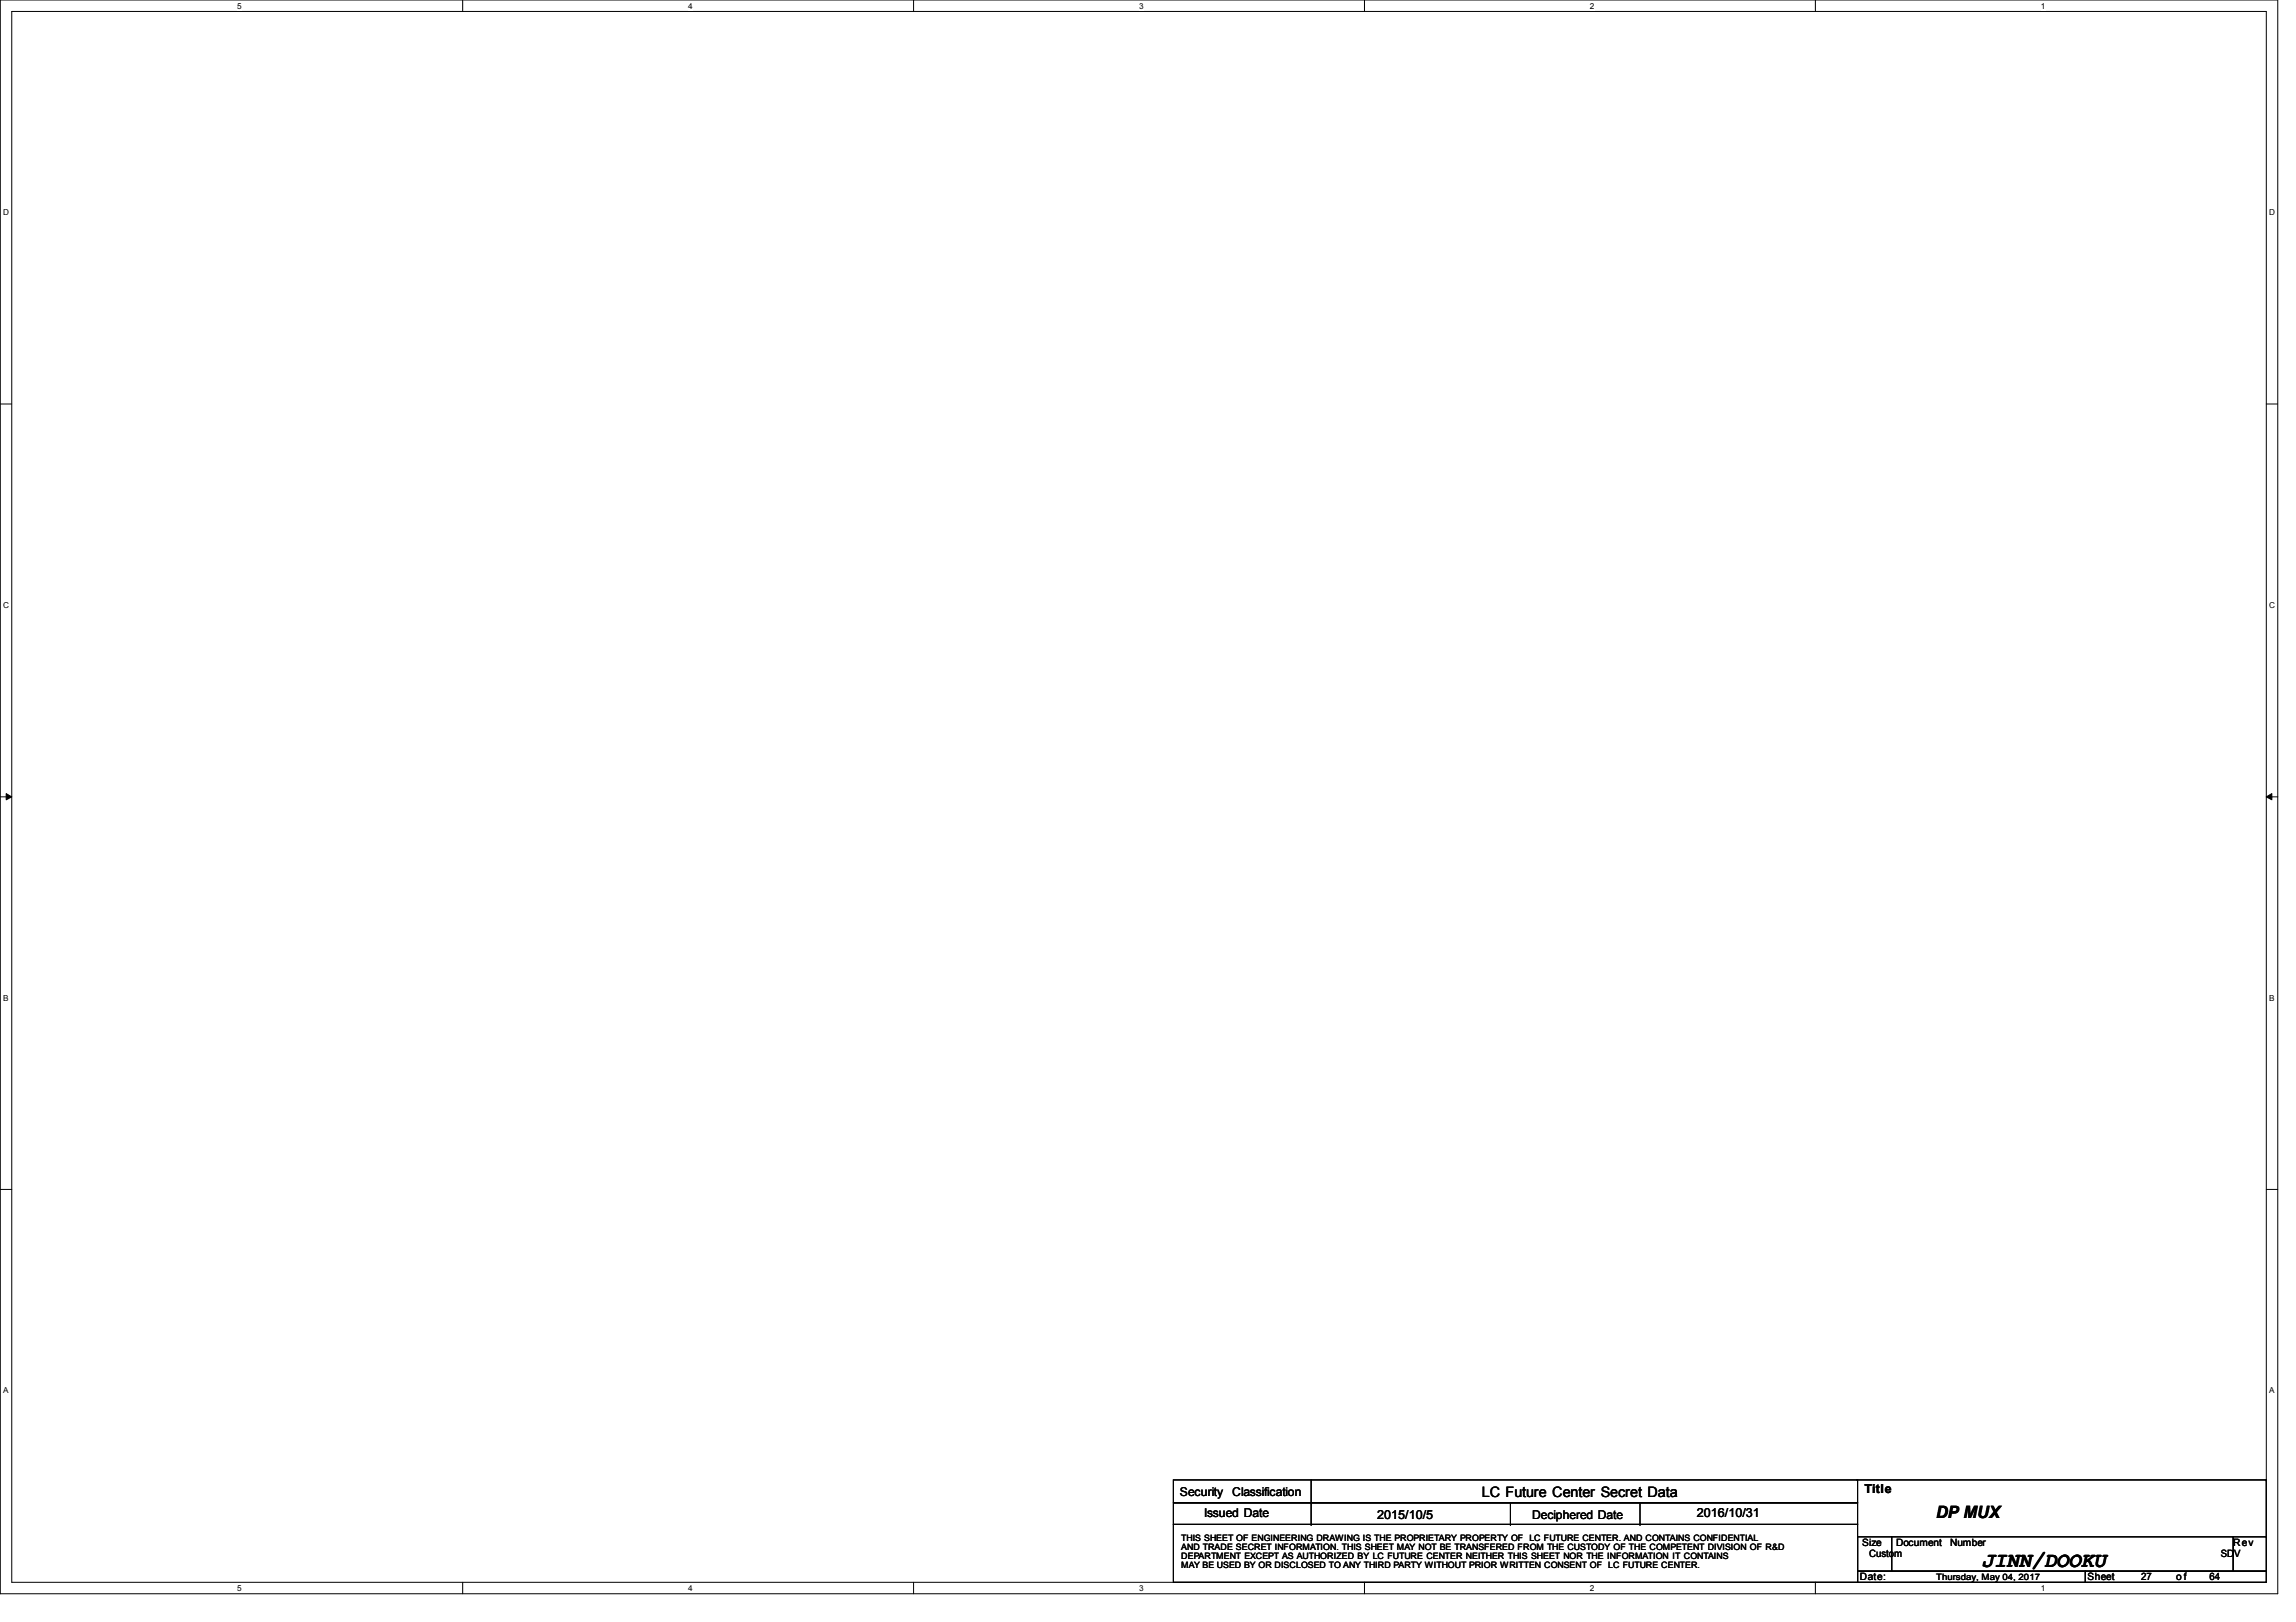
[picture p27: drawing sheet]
<svg xmlns="http://www.w3.org/2000/svg" width="297mm" height="210mm" viewBox="0 0 297 210" stroke-linecap="round" stroke-linejoin="round" font-family="sans-serif">
<defs><g id="words">
<text font-size="2.8" x="256.4" y="202.7">JINN/DOOKU</text>
<text font-size="2.2" x="250.5" y="196.5">DP MUX</text>
<text font-size="1.9" x="191.7" y="193.7">LC Future Center Secret Data</text>
<g font-size="1.6">
<text x="152.7" y="193.5">Security</text>
<text x="155.8" y="196.3">Issued Date</text>
<text x="159.4" y="193.5">Classification</text>
<text x="178.2" y="196.5">2015/10/5</text>
<text x="198.2" y="196.5">Deciphered Date</text>
<text x="219.5" y="196.3">2016/10/31</text>
<text x="241.2" y="193.2">Title</text>
</g>
<g font-size="1.3">
<text x="240.9" y="200.1">Size</text>
<text x="241.8" y="201.5">Custom</text>
<text x="245.3" y="200.1">Document</text>
<text x="252.3" y="200.1">Number</text>
<text x="287.3" y="201.5">SDV</text>
<text x="288.9" y="200.1">Rev</text>
<text x="240.6" y="204.5">Date:</text>
<text x="270.1" y="204.5">Sheet</text>
<text x="277" y="204.5">27</text>
<text x="281.6" y="204.5">o f</text>
<text x="285.8" y="204.5">64</text>
</g>
<g font-size="1.1">
<text x="30.7" y="1.1">5</text>
<text x="89" y="1.1">4</text>
<text x="147.4" y="1.1">3</text>
<text x="205.7" y="1.1">2</text>
<text x="264" y="1.1">1</text>
<text x=".4" y="27.9">D</text>
<text x="293.6" y="27.9">D</text>
<text x=".4" y="78.7">C</text>
<text x="293.6" y="78.7">C</text>
<text x=".4" y="129.5">B</text>
<text x="293.6" y="129.5">B</text>
<text x=".4" y="180.3">A</text>
<text x="293.6" y="180.3">A</text>
<text x="152.8" y="200.6">AND TRADE SECRET INFORMATION. THIS SHEET MAY NOT BE TRANSFERED FROM THE CUSTODY OF THE COMPETENT DIVISION OF R&amp;D</text>
<text x="152.8" y="201.8">DEPARTMENT EXCEPT AS AUTHORIZED BY LC FUTURE CENTER NEITHER THIS SHEET NOR THE INFORMATION IT CONTAINS</text>
<text x="152.8" y="202.9">MAY BE USED BY OR DISCLOSED TO ANY THIRD PARTY WITHOUT PRIOR WRITTEN CONSENT OF LC FUTURE CENTER.</text>
<text x="152.8" y="199.4">THIS SHEET OF ENGINEERING DRAWING IS THE PROPRIETARY PROPERTY OF LC FUTURE CENTER. AND CONTAINS CONFIDENTIAL</text>
<text x="30.7" y="205.9">5</text>
<text x="89" y="205.9">4</text>
<text x="147.4" y="205.9">3</text>
<text x="205.7" y="205.9">2</text>
<text x="250.5" y="204.4">Thursday, May 04, 2017</text>
<text x="264" y="205.9">1</text>
</g>
</g></defs>
<path d="M0 0h294.7v206.2h-294.7zM1.5 1.5h291.7v203.3h-291.7z" fill="none" stroke="#000" stroke-width=".13"/>
<g fill="#fff">
<path d="M30.7 .2h.6v1.2h-.6z"/>
<path d="M30.7 204.9h.6v1.2h-.6z"/>
</g>
<path d="M59.9 0v1.5M59.9 204.8v1.4" fill="none" stroke="#000" stroke-width=".13"/>
<g fill="#fff">
<path d="M89 .2h.6v1.2h-.6z"/>
<path d="M89 204.9h.6v1.2h-.6z"/>
</g>
<path d="M118.2 0v1.5M118.2 204.8v1.4" fill="none" stroke="#000" stroke-width=".13"/>
<g fill="#fff">
<path d="M147.4 .2h.6v1.2h-.6z"/>
<path d="M147.4 204.9h.6v1.2h-.6z"/>
</g>
<path d="M176.5 0v1.5M176.5 204.8v1.4" fill="none" stroke="#000" stroke-width=".13"/>
<g fill="#fff">
<path d="M205.7 .2h.6v1.2h-.6z"/>
<path d="M205.7 204.9h.6v1.2h-.6z"/>
</g>
<path d="M234.9 0v1.5M234.9 204.8v1.4" fill="none" stroke="#000" stroke-width=".13"/>
<g fill="#fff">
<path d="M264 .2h.6v1.2h-.6z"/>
<path d="M264 204.9h.6v1.2h-.6z"/>
<path d="M.4 26.9h.8v1.2h-.8z"/>
<path d="M293.6 26.9h.7v1.2h-.7z"/>
<path d="M.4 77.7h.8v1.2h-.8z"/>
<path d="M293.6 77.7h.7v1.2h-.7z"/>
</g>
<path d="M0 52.3h1.5M293.2 52.3h1.5" fill="none" stroke="#000" stroke-width=".13"/>
<g fill="#fff">
<path d="M.4 128.5h.7v1.2h-.7z"/>
<path d="M293.6 128.5h.7v1.2h-.7z"/>
</g>
<path d="M0 103.1h1.5M.8 102.7l.7 .4-.7 .4zM293.2 103.1l.7-.4v.8zM293.2 103.1h1.5" fill="none" stroke="#000" stroke-width=".13"/>
<path d="M.8 102.7l.7 .4-.7 .4zM293.2 103.1l.7-.4v.8z" fill="#000"/>
<g fill="#fff">
<path d="M.4 179.3h.7v1.2h-.7z"/>
<path d="M293.6 179.3h.7v1.2h-.7z"/>
</g>
<g fill="none" stroke="#000" stroke-width=".13">
<path d="M0 153.9h1.5M293.2 153.9h1.5M151.8 191.5h88.5v3h-88.5zM151.8 194.5h88.5v2.8h-88.5zM151.8 197.3h88.5v7.5h-88.5zM169.6 194.5h.1M169.6 197.3h.1M169.6 191.5v5.8M195.4 197.3h.1M195.4 194.5v2.8M212.2 197.3h.1M212.2 194.5v2.8"/>
<path d="M240.2 191.5h53M240.3 198.9h4.4v4.4h-4.4zM244.7 198.9h44.2v4.4h-44.2zM288.9 198.9h4.3v4.4h-4.3zM293.2 191.5h.1M293.2 191.5v7.4M240.3 203.3h29.5v1.5h-29.5zM269.8 203.3h23.4v1.5h-23.4z"/>
</g>
<use href="#words"/>
</svg>
